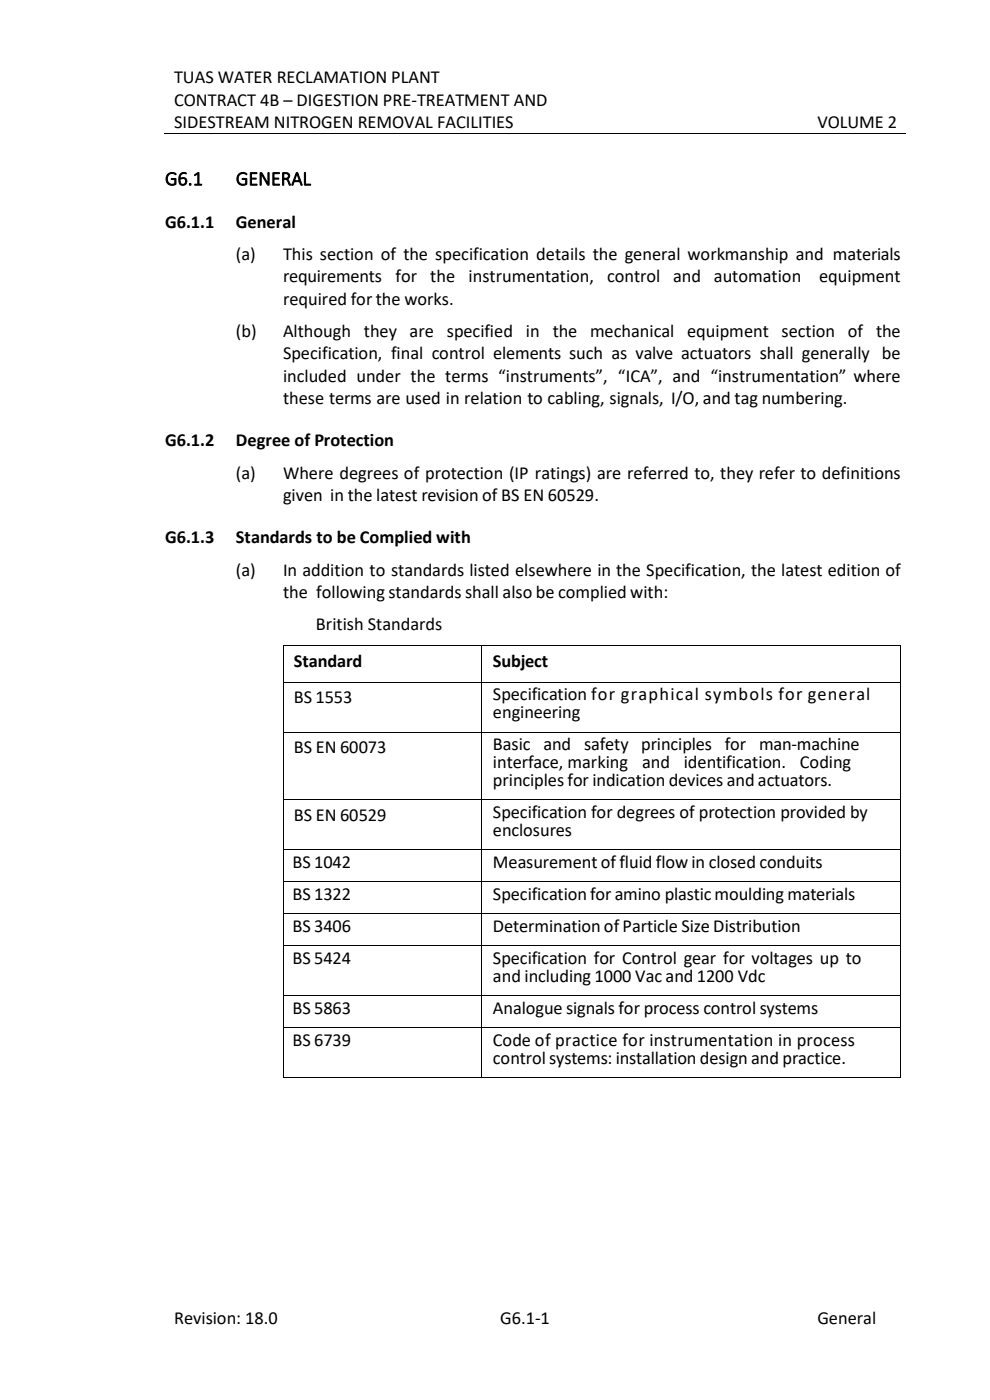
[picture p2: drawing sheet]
<svg xmlns="http://www.w3.org/2000/svg" width="210mm" height="297mm" viewBox="0 0 210 297" stroke-linecap="round" stroke-linejoin="round" font-family="sans-serif">
<defs><g id="words">
<g font-size="4.2">
<text x="35" y="39.3">G6.1</text>
<text x="50" y="39.3">GENERAL</text>
</g>
<g font-size="3.9">
<text x="36.9" y="17.7">TUAS WATER RECLAMATION PLANT</text>
<text x="36.9" y="22.4">CONTRACT 4B – DIGESTION PRE-TREATMENT AND</text>
<text x="36.9" y="27.2">SIDESTREAM NITROGEN REMOVAL FACILITIES</text>
<text x="173.4" y="27.2">VOLUME 2</text>
<text x="35" y="48.4">G6.1.1</text>
<text x="50" y="48.4">General</text>
<text x="50" y="55.2">(a)</text>
<text x="60" y="55.2">This section of the specification details the general workmanship and materials</text>
<text x="60" y="59.9">requirements</text>
<text x="83.9" y="59.9">for</text>
<text x="91.3" y="59.9">the</text>
<text x="99.4" y="59.9">instrumentation,</text>
<text x="128.8" y="59.9">control and</text>
<text x="151.5" y="59.9">automation</text>
<text x="173.8" y="59.9">equipment</text>
<text x="60" y="64.7">required for the works.</text>
<text x="50" y="71.5">(b)</text>
<text x="60" y="71.5">Although they are</text>
<text x="94.8" y="71.5">specified</text>
<text x="111.6" y="71.5">in</text>
<text x="117.2" y="71.5">the mechanical equipment section of the</text>
<text x="60" y="76.2">Specification, final control elements such as valve actuators shall generally be</text>
<text x="60" y="81">included under the terms “instruments”, “ICA”, and “instrumentation” where</text>
<text x="60" y="85.7">these terms are used in relation to cabling, signals, I/O, and tag numbering.</text>
<text x="35" y="94.7">G6.1.2</text>
<text x="50" y="94.7">Degree of Protection</text>
<text x="50" y="101.6">(a)</text>
<text x="60" y="101.6">Where degrees of protection (IP ratings) are referred to, they refer to definitions</text>
<text x="60" y="106.3">given in the latest revision of BS EN 60529.</text>
<text x="35" y="115.3">G6.1.3</text>
<text x="50" y="115.3">Standards to be Complied with</text>
<text x="50" y="122.1">(a)</text>
<text x="60" y="122.1">In addition to standards listed elsewhere in the Specification, the latest edition of</text>
<text x="60" y="126.8">the following standards shall also be complied with:</text>
<text x="67" y="133.7">British Standards</text>
<text x="62.3" y="141.5">Standard</text>
<text x="104.6" y="141.5">Subject</text>
<text x="62.3" y="149.2">BS 1553</text>
<text x="104.6" y="148.5">Specification for graphical symbols for general</text>
<text x="104.6" y="152.3">engineering</text>
<text x="62.3" y="159.8">BS EN 60073</text>
<text x="104.6" y="159.1">Basic</text>
<text x="115.3" y="159.1">and safety principles for man-machine</text>
<text x="104.6" y="162.9">interface, marking</text>
<text x="104.6" y="166.7">principles for indication devices and actuators.</text>
<text x="136.2" y="162.9">and</text>
<text x="145.1" y="162.9">identification.</text>
<text x="169.7" y="162.9">Coding</text>
<text x="104.6" y="173.5">Specification for degrees of protection provided by</text>
<text x="62.3" y="174.2">BS EN 60529</text>
<text x="104.6" y="177.3">enclosures</text>
<text x="62" y="184.1">BS 1042</text>
<text x="104.6" y="184.1">Measurement of fluid flow in closed conduits</text>
<text x="62" y="190.9">BS 1322</text>
<text x="104.6" y="190.9">Specification for amino plasticmoulding materials</text>
<text x="62" y="197.7">BS 3406</text>
<text x="104.6" y="197.7">Determination ofParticle Size Distribution</text>
<text x="62" y="204.5">BS 5424</text>
<text x="104.6" y="204.5">Specification for Control gear for voltages up to</text>
<text x="104.6" y="208.3">and including 1000 Vac and 1200 Vdc</text>
<text x="62" y="215.1">BS 5863</text>
<text x="104.6" y="215.1">Analogue signals for process control systems</text>
<text x="62" y="221.9">BS 6739</text>
<text x="104.6" y="221.8">Code of practice for instrumentation in process</text>
<text x="104.6" y="225.7">control systems: installation design and practice.</text>
<text x="36.9" y="280.9">Revision: 18.0</text>
<text x="106.1" y="280.9">G6.1-1</text>
<text x="173.4" y="280.9">General</text>
</g>
</g></defs>
<g fill="none" stroke="#000" stroke-width=".21">
<path d="M34.8 28.3h157.4M60.1 137.1v7.5M60.2 137h41.8M102.1 137.1v7.5M102.2 137h88.7M191 137.1v7.5M60.1 144.8v10.4M60.1 155.4v14.2M60.2 144.7h41.8M60.2 155.3h41.8M102.1 144.8v10.4M102.1 155.4v14.2"/>
<path d="M102.2 144.7h88.7M102.2 155.3h88.7M191 144.8v10.4M191 155.4v14.2M60.1 169.7v10.5M60.2 169.7h41.8M102.1 169.7v10.5M102.2 169.7h88.7M191 169.7v10.5M60.1 180.3v6.7M60.1 187.1v6.6M60.1 193.9v6.7"/>
<path d="M60.2 180.2h41.8M60.2 187.1h41.8M60.2 193.8h41.8M102.1 180.3v6.7M102.1 187.1v6.6M102.1 193.9v6.7M102.2 180.2h88.7M102.2 187.1h88.7M102.2 193.8h88.7M191 180.3v6.7M191 187.1v6.6M191 193.9v6.7"/>
<path d="M60.1 200.7v10.4M60.1 211.3v6.6M60.1 218.1v10.4M60.2 200.6h41.8M60.2 211.2h41.8M60.2 218h41.8M102.1 200.7v10.4M102.1 211.3v6.6M102.1 218.1v10.4M102.2 200.6h88.7M102.2 211.2h88.7M102.2 218h88.7"/>
<path d="M191 200.7v10.4M191 211.3v6.6M191 218.1v10.4M60.2 228.6h41.8M102.2 228.6h88.7"/>
</g>
<g fill="#000">
<path d="M118.9 28.2h.2v.2h-.2z" fill-rule="evenodd"/>
<path d="M60 136.9h.2v.2h-.2z" fill-rule="evenodd"/>
<path d="M60 136.9h.2v.2h-.2z" fill-rule="evenodd"/>
<path d="M102 136.9h.2v.2h-.2z" fill-rule="evenodd"/>
<path d="M190.9 136.9h.1v.2h-.1z" fill-rule="evenodd"/>
<path d="M190.9 136.9h.1v.2h-.1z" fill-rule="evenodd"/>
<path d="M60 144.6h.2v.2h-.2z" fill-rule="evenodd"/>
<path d="M60 155.2h.2v.2h-.2z" fill-rule="evenodd"/>
<path d="M102 144.6h.2v.2h-.2z" fill-rule="evenodd"/>
<path d="M102 155.2h.2v.2h-.2z" fill-rule="evenodd"/>
<path d="M190.9 144.6h.1v.2h-.1z" fill-rule="evenodd"/>
<path d="M190.9 155.2h.1v.2h-.1z" fill-rule="evenodd"/>
<path d="M60 169.6h.2v.1h-.2z" fill-rule="evenodd"/>
<path d="M102 169.6h.2v.1h-.2z" fill-rule="evenodd"/>
<path d="M190.9 169.6h.1v.1h-.1z" fill-rule="evenodd"/>
<path d="M60 180.2h.2v.1h-.2z" fill-rule="evenodd"/>
<path d="M60 187h.2v.1h-.2z" fill-rule="evenodd"/>
<path d="M60 193.7h.2v.2h-.2z" fill-rule="evenodd"/>
<path d="M102 180.2h.2v.1h-.2z" fill-rule="evenodd"/>
<path d="M102 187h.2v.1h-.2z" fill-rule="evenodd"/>
<path d="M102 193.7h.2v.2h-.2z" fill-rule="evenodd"/>
<path d="M190.9 180.2h.1v.1h-.1z" fill-rule="evenodd"/>
<path d="M190.9 187h.1v.1h-.1z" fill-rule="evenodd"/>
<path d="M190.9 193.7h.1v.2h-.1z" fill-rule="evenodd"/>
<path d="M60 200.6h.2v.1h-.2z" fill-rule="evenodd"/>
<path d="M60 211.1h.2v.2h-.2z" fill-rule="evenodd"/>
<path d="M60 217.9h.2v.2h-.2z" fill-rule="evenodd"/>
<path d="M102 200.6h.2v.1h-.2z" fill-rule="evenodd"/>
<path d="M102 211.1h.2v.2h-.2z" fill-rule="evenodd"/>
<path d="M102 217.9h.2v.2h-.2z" fill-rule="evenodd"/>
<path d="M190.9 200.6h.1v.1h-.1z" fill-rule="evenodd"/>
<path d="M190.9 211.1h.1v.2h-.1z" fill-rule="evenodd"/>
<path d="M190.9 217.9h.1v.2h-.1z" fill-rule="evenodd"/>
<path d="M60 228.5h.2v.2h-.2z" fill-rule="evenodd"/>
<path d="M60 228.5h.2v.2h-.2z" fill-rule="evenodd"/>
<path d="M102 228.5h.2v.2h-.2z" fill-rule="evenodd"/>
<path d="M190.9 228.5h.1v.2h-.1z" fill-rule="evenodd"/>
<path d="M190.9 228.5h.1v.2h-.1z" fill-rule="evenodd"/>
</g>
<use href="#words"/>
</svg>
